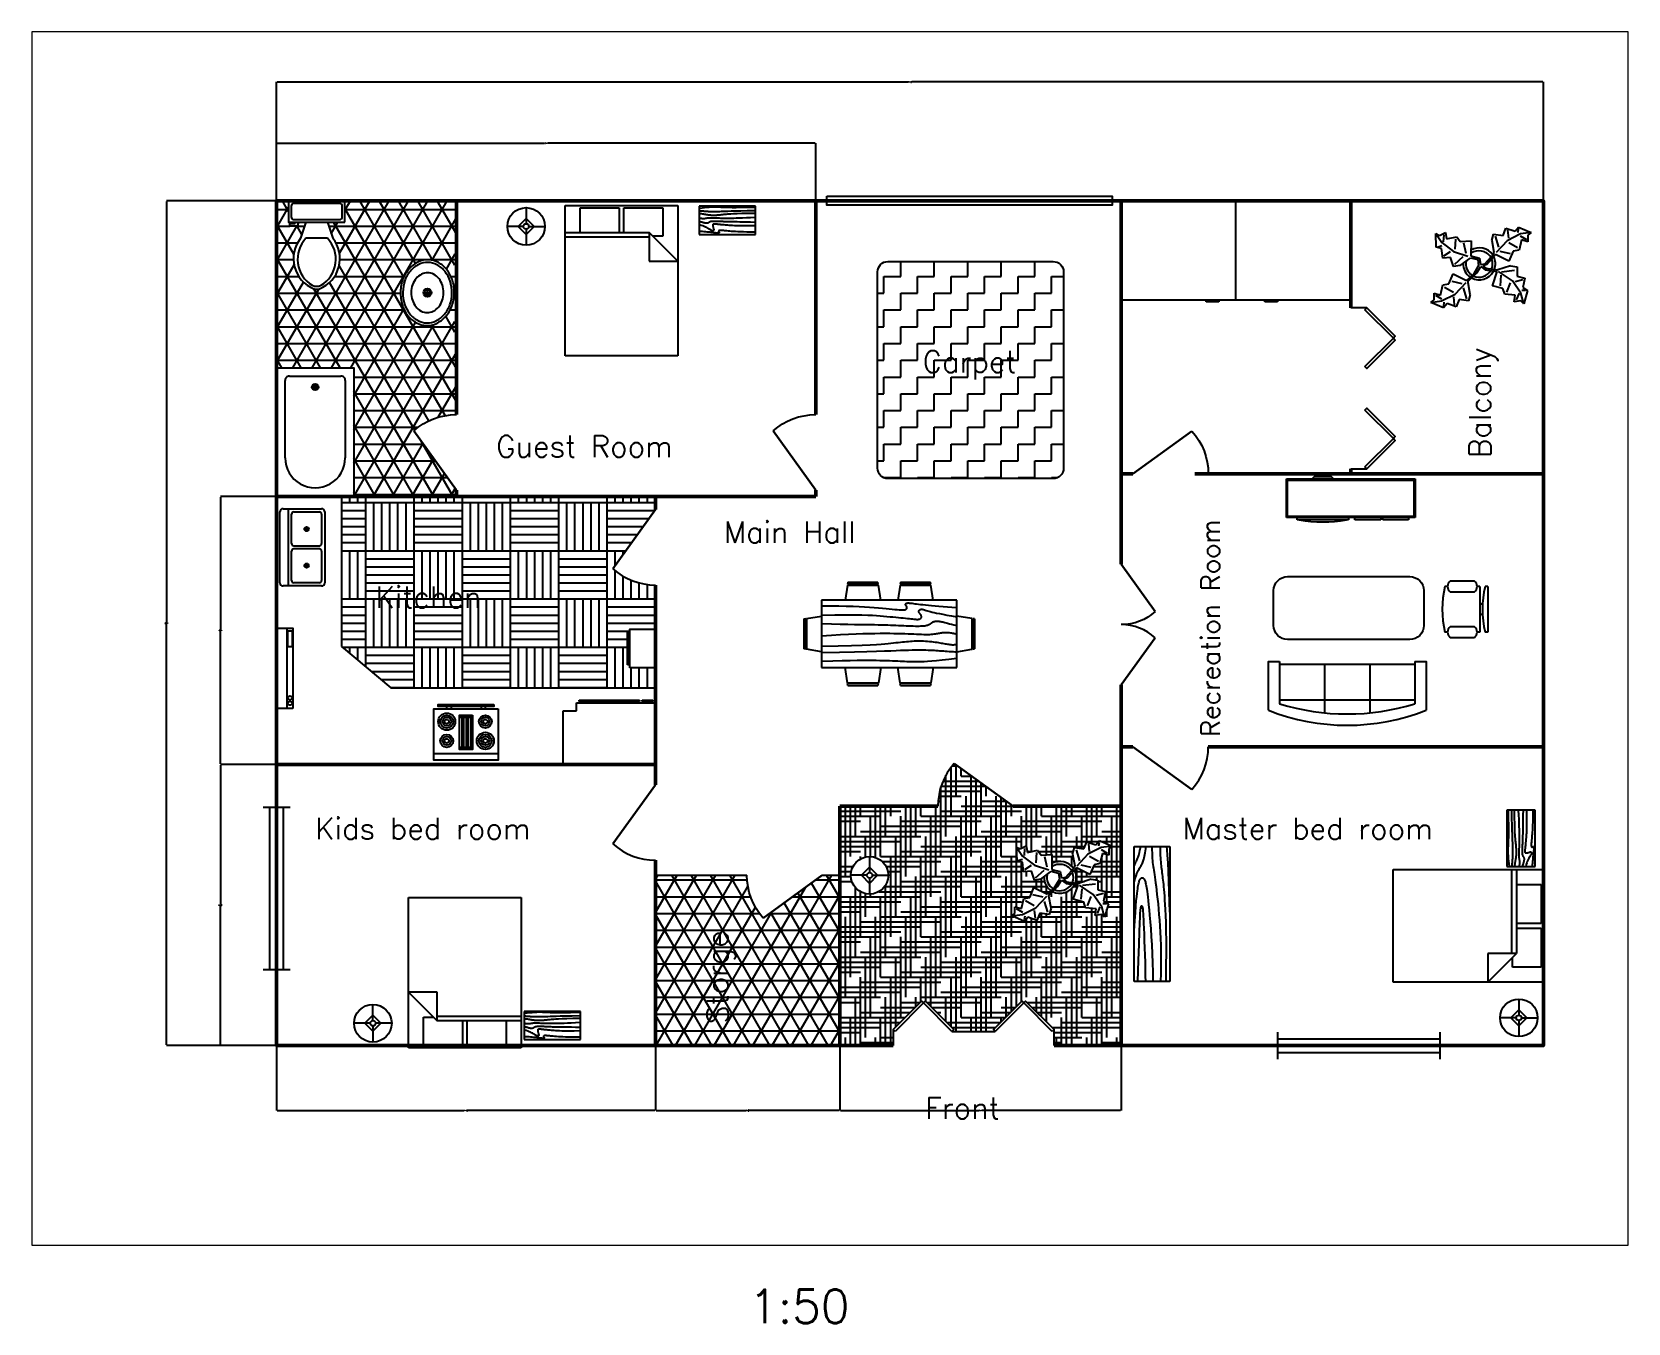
# Paper-space layout 'Layout1' of a CAD drawing. Header units: inches. Extents: x 1.9 to 13.8, y 0.5 to 10.1.
# The model-space entities are those that its viewports show. They can reach past a viewport. Long polylines and large blocks are cut down to what shows.
import ezdxf

# ---------------------------------------------------------------- set-up
doc = ezdxf.new("R2010")
doc.units = ezdxf.units.IN
doc.header["$LTSCALE"] = 0.03937
doc.header["$MEASUREMENT"] = 0
for name, color, linetype in [('Anno dim', 30, 'Continuous'), ('Blocks', 4, 'Continuous'), ('Doors', 6, 'Continuous'), ('Hatches', 2, 'Continuous'), ('Text', 1, 'Continuous')]:
    doc.layers.add(name, color=color, linetype=linetype)
doc.styles.get("Standard").update_dxf_attribs({"font": 'simplex.shx', "height": 0.25})
doc.dimstyles.new('Annotative', dxfattribs={"dimtxt": 0.25, "dimasz": 0.25, "dimexe": 0.007087, "dimexo": 0.002461, "dimgap": 0.003543, "dimtad": 0, "dimtih": 1, "dimtoh": 1, "dimzin": 0, "dimdsep": 46, "dimlunit": 4, "dimtxsty": 'Standard', "dimcen": 0.003543, "dimadec": 0, "dimazin": 0, "dimtfac": 1, "dimtofl": 0, "dimtmove": 0, "dimatfit": 3, "dimfxl": 0.03937, "dimtolj": 1, "dimtzin": 0, "dimarcsym": 0})

psp = doc.layouts.get("Layout1")

# ---------------------------------------------------------------- texts
at = {"insert": (7.248, 0.719), "char_height": 0.25, "attachment_point": 1}
psp.add_mtext('1:50', dxfattribs=at)

msp = doc.modelspace()

# ---------------------------------------------------------------- texts
at = {"layer": 'Text', "char_height": 8, "attachment_point": 1}
for s, insert in [('Carpet', (13.518, 102.078)), ('Guest Room', (-145.531, 70.505)), ('Main Hall', (-60.579, 38.524)), ('Kitchen', (-190.508, 14.275)), ('Kids bed room', (-212.972, -71.986)), ('Master bed room', (110.476, -71.986)), ('Front', (14.438, -176.198))]:
    msp.add_mtext_dynamic_manual_height_columns(s, width=112.28997, gutter_width=0.492, heights=[0], dxfattribs=dict(at, insert=insert))
at = {"layer": 'Text', "attachment_point": 1, "rotation": 90}
for s, insert, char_height in [('Balcony', (217.353, 62.256), 8), ('Recreation Room', (117.397, -41.712), 7), ('Storge', (-66.999, -148.745), 8)]:
    msp.add_mtext_dynamic_manual_height_columns(s, width=112.28997, gutter_width=0.492, heights=[0], dxfattribs=dict(at, insert=insert, char_height=char_height))

# ---------------------------------------------------------------- blocks, each defined once
blk = doc.blocks.new('Bed - Queen')
at = {"linetype": 'Continuous'}
for p, q in [((0, -56.000021), (0, 0)), ((0, 0), (41.999993, 0)), ((41.999993, 0), (41.999993, -56.000021)), ((5.599993, -0.84), (20.159986, -0.84)), ((5.599993, -10.08), (5.599993, -0.84)), ((20.159986, -0.84), (20.159986, -10.08)), ((21.839993, -0.84), (36.399993, -0.84)), ((21.839993, -10.08), (21.839993, -0.84)), ((36.399993, -0.84), (36.399993, -11.48)), ((0, -10.08), (31.36, -10.08)), ((31.36, -11.76), (0, -11.76)), ((41.999993, -20.72), (31.36, -10.08)), ((31.36, -10.08), (31.36, -20.72)), ((36.399993, -11.48), (32.759552, -11.48)), ((31.36, -20.72), (41.999993, -20.72)), ((41.999993, -56.000021), (0, -56.000021))]:
    blk.add_line(p, q, dxfattribs=at)
blk = doc.blocks.new('Bath Tub - 26 x 60 in.')
for p, q in [((8, -18), (10, -18)), ((9, -17), (9, -19))]:
    blk.add_line(p, q)
blk.add_lwpolyline([(0, -36), (0, 0), (60, 0), (60, -36)], close=True)
for points in [[(4, -30), (4, -6)], [(6, -4), (42, -4)], [(42, -32), (6, -32)]]:
    blk.add_lwpolyline(points)
for radius in [1.5, 1]:
    blk.add_circle((9, -18), radius)
for centre, radius, start, end in [((5.75, -5.75), 1.77, 81.8699, 188.1301), ((42, -18), 14, 270, 90), ((5.75, -30.25), 1.77, 171.8699, 278.1301)]:
    blk.add_arc(centre, radius, start, end)
blk = doc.blocks.new('Toilet - top')
for p, q in [((9.5, -6), (9.5, -2)), ((-10, -8.5), (-8, -8.5)), ((-10, -9.5), (-10, -8.5)), ((-7, -9.5), (-10, -9.5)), ((-8, -8.5), (-8, -8)), ((-7, -8), (-7, -9.5)), ((-4, -8), (-6, -14)), ((4, -8), (6, -14)), ((4, -14), (-4, -14))]:
    blk.add_line(p, q)
blk.add_lwpolyline([(10.5, -8), (10.5, 0), (-10.5, 0), (-10.5, -8)], close=True)
for points in [[(-9.5, -2), (-9.5, -6)], [(8.5, -1), (-8.5, -1)], [(-8.5, -7), (8.5, -7)]]:
    blk.add_lwpolyline(points)
for centre, radius, start, end in [((-8.62, -1.88), 0.884, 81.8699, 188.1301), ((8.62, -1.88), 0.884, 351.8699, 98.1301), ((-8.62, -6.12), 0.884, 171.8699, 278.1301), ((8.62, -6.12), 0.884, 261.8699, 8.1301), ((3.52, -21.58), 12.17, 141.46911, 247.97143), ((4.2, -21.82), 11.33, 136.36773, 238.94682), ((-3.52, -21.58), 12.17, 292.02843, 38.53071), ((-4.2, -21.82), 11.33, 301.05301, 43.63209), ((0, -27.88), 4, 245.73182, 294.26817), ((0, -29), 4, 254.86053, 285.13947)]:
    blk.add_arc(centre, radius, start, end)
blk = doc.blocks.new('Sink - Oval top')
for p, q in [((-1, 0), (1, 0)), ((0, 1), (0, -1))]:
    blk.add_line(p, q)
at = {"linetype": 'Continuous'}
for points in [[(-12.23, 0.39, 0.117634), (-11.46, -3.36, 0.104469), (-8.88, -6.8, 0.090016), (-5.08, -9.07, 0.08192), (-0.32, -10.02, 0.08192), (4.49, -9.38, 0.090016), (8.42, -7.36, 0.104469), (11.22, -4.09, 0.117634), (12.23, -0.39, 0.117634), (11.46, 3.36, 0.104469), (8.88, 6.8, 0.090016), (5.08, 9.07, 0.08192), (0.32, 10.02, 0.08192), (-4.49, 9.38, 0.090016), (-8.42, 7.36, 0.104469), (-11.22, 4.09, 0.117634)], [(-11.29, 0.16, 0.118622), (-10.52, -3.25, 0.104678), (-8.07, -6.36, 0.089562), (-4.54, -8.37, 0.081185), (-0.13, -9.15, 0.081185), (4.3, -8.49, 0.089562), (7.89, -6.58, 0.104678), (10.42, -3.55, 0.118622), (11.29, -0.16, 0.118622), (10.52, 3.25, 0.104678), (8.07, 6.36, 0.089562), (4.54, 8.37, 0.081185), (0.13, 9.15, 0.081185), (-4.3, 8.49, 0.089562), (-7.89, 6.58, 0.104678), (-10.42, 3.55, 0.118622)], [(-7.42, 0.08, 0.118283), (-6.91, -2.17, 0.104607), (-5.29, -4.21, 0.089718), (-2.97, -5.53, 0.081436), (-0.07, -6.04, 0.081436), (2.84, -5.59, 0.089718), (5.2, -4.33, 0.104607), (6.86, -2.32, 0.118283), (7.42, -0.08, 0.118283), (6.91, 2.17, 0.104607), (5.29, 4.21, 0.089718), (2.97, 5.53, 0.081436), (0.07, 6.04, 0.081436), (-2.84, 5.59, 0.089718), (-5.2, 4.33, 0.104607), (-6.86, 2.32, 0.118283)]]:
    blk.add_lwpolyline(points, format="xyb", close=True, dxfattribs=at)
for radius in [1.5, 1]:
    blk.add_circle((0, 0), radius)
blk = doc.blocks.new('Door - Bifold 60 in. Opening')
for p, q in [((0, 6), (0, 0)), ((60, 0), (60, 6))]:
    blk.add_line(p, q)
for points in [[(0.7071, 5.2929), (0, 6), (10.6066, 16.6066), (11.3137, 15.8995)], [(21.9203, 5.2929), (11.3137, 15.8995), (12.0208, 16.6066), (22.6274, 6)], [(38.0797, 5.2929), (37.3725, 6), (47.9792, 16.6066), (48.6863, 15.8995)], [(59.2929, 5.2929), (48.6863, 15.8995), (49.3933, 16.6066), (60, 6)]]:
    blk.add_lwpolyline(points, close=True)
blk = doc.blocks.new('Window - Wood Frame 36 in. Wide plan')
for p, q in [((0, 6), (0, 0)), ((0, 4.5), (36, 4.5)), ((36, 6), (36, 0)), ((0, 3), (36, 3)), ((0, 1.5), (36, 1.5))]:
    blk.add_line(p, q)
blk = doc.blocks.new('Plant - Rubber or Philodendron')
at = {"linetype": 'Continuous'}
for p, q in [((8.8871, 10.7908), (9.9809, 13.4933)), ((9.9809, 13.4933), (13.3837, 12.301)), ((10.5828, 12.6946), (10.8893, 9.7953)), ((13.3837, 12.301), (14.68, 13.9039)), ((14.5816, 13.2037), (14.3848, 11.8033)), ((14.68, 13.9039), (19.3848, 11.8146)), ((-16.2005, 11.4774), (-13.9899, 8.1064)), ((-16.2005, 11.4774), (-14.8639, 10.7964)), ((-16.0159, 6.3329), (-16.2005, 11.4774)), ((-14.0069, 5.8704), (-16.0159, 6.3329)), ((-15.3434, 6.5514), (-13.9984, 6.9884)), ((-14.8639, 10.7964), (-12.6195, 11.8975)), ((-13.9899, 8.1064), (-9.5434, 4.7185)), ((-13.3174, 8.325), (-13.0735, 11.0065)), ((-12.6195, 11.8975), (-12.1909, 9.4345)), ((-12.1909, 9.4345), (-8.3829, 10.3)), ((-8.8369, 9.409), (-9.0894, 5.6095)), ((-8.3829, 10.3), (-7.0549, 8.501)), ((-7.0549, 8.501), (-3.0284, 8.6941)), ((-4.8529, 4.012), (-5.7184, 7.82)), ((-3.0284, 8.6941), (-3.0709, 3.1041)), ((4.6914, 8.8812), (5.3859, 11.2828)), ((4.6914, 8.8812), (5.5014, 4.4831)), ((5.3859, 11.2828), (8.8871, 10.7908)), ((5.9878, 10.4842), (7.1971, 6.3869)), ((10.3916, 8.7942), (6.2847, 4.4028)), ((15.3859, 11.3055), (10.3916, 8.7942)), ((14.2977, 6.1031), (10.9934, 7.9956)), ((15.7909, 9.1065), (14.8995, 5.3044)), ((15.2875, 10.6053), (17.5907, 9.2105)), ((19.3848, 11.8146), (15.3859, 11.3055)), ((18.1925, 8.4119), (15.7909, 9.1065)), ((19.3848, 11.8146), (18.1868, 10.9119)), ((18.1868, 10.9119), (18.1925, 8.4119)), ((-13.5868, 2.2894), (-14.0069, 5.8704)), ((-10.6784, 2.491), (-13.5868, 2.2894)), ((-13.1329, 3.1804), (-10.6614, 4.727)), ((-9.5858, -0.8715), (-10.6784, 2.491)), ((-9.5434, 4.7185), (-4.1917, 2.9888)), ((-9.1318, 0.0195), (-5.9793, 2.9025)), ((-7.1228, -0.443), (-3.5248, 2.2131)), ((-3.5248, 2.2131), (-3.3011, 2.4355)), ((-3.3011, 2.4355), (-0.5306, 1.7947)), ((-3.0709, 3.1041), (0.0797, 2.3163)), ((-0.5306, 1.7947), (-0.2255, -0.5527)), ((-0.5306, 1.7947), (-0.5306, 1.7947)), ((0.0797, 2.3163), (0.4866, -0.031)), ((0.4866, -0.031), (2.1141, 0.2298)), ((2.1141, 0.2298), (5.4346, 3.9146)), ((6.1032, 3.6844), (2.8262, -0.031)), ((5.4346, 3.9146), (5.5014, 4.4831)), ((11.1089, 1.1958), (6.1032, 3.6844)), ((7.7005, 4.8881), (11.5025, 3.9967)), ((12.7005, 4.8994), (11.1089, 1.1958)), ((14.8995, 5.3044), (12.7005, 4.8994)), ((-11.3237, -7.2629), (-9.7321, -3.5593)), ((-9.7321, -3.5593), (-4.7264, -6.0479)), ((-7.1228, -0.443), (-9.5858, -0.8715)), ((-2.019, -3.6148), (-4.7264, -6.0479)), ((-4.0579, -6.2781), (-0.9375, -3.1608)), ((-2.019, -3.6148), (-0.2255, -0.5527)), ((-0.9375, -3.1608), (0.5883, -0.8135)), ((0.5883, -0.8135), (2.2447, -2.0916)), ((2.8262, -0.031), (1.3003, -0.5527)), ((1.3003, -0.5527), (2.4193, -1.4655)), ((2.2447, -2.0916), (6.7108, -2.6626)), ((2.4193, -1.4655), (6.895, -2.1175)), ((4.943, -7.9659), (6.7108, -2.6626)), ((11.6605, -0.5413), (6.895, -2.1175)), ((12.3677, -6.1981), (7.219, -2.6772)), ((8.125, -4.0768), (7.7715, -7.9659)), ((8.3544, -2.7453), (13.1973, -2.1704)), ((11.6605, -0.5413), (14.1354, -0.8948)), ((16.2567, -5.8446), (13.4283, -6.5517)), ((14.1354, -0.8948), (14.1354, -4.4304)), ((14.1354, -4.4304), (16.9638, -5.1375)), ((16.9638, -5.1375), (16.2567, -8.673)), ((-16.8157, -10.7754), (-14.4141, -11.4699)), ((-16.8101, -13.2754), (-16.8157, -10.7754)), ((-13.9107, -12.9688), (-16.2139, -11.574)), ((-14.4141, -11.4699), (-13.5228, -7.6679)), ((-14.0091, -13.669), (-9.0148, -11.1577)), ((-13.5228, -7.6679), (-11.3237, -7.2629)), ((-12.921, -8.4665), (-9.6166, -10.359)), ((-6.3237, -7.2516), (-10.1257, -6.3602)), ((-9.0148, -11.1577), (-4.9047, -6.8122)), ((-4.611, -12.8477), (-5.8203, -8.7504)), ((-4.1246, -6.8466), (-4.0579, -6.2781)), ((-3.3146, -11.2447), (-4.1246, -6.8466)), ((-3.3146, -11.2447), (-4.0092, -13.6463)), ((8.8321, -9.0266), (4.943, -7.9659)), ((9.5392, -11.1479), (8.8321, -9.0266)), ((13.4283, -11.5015), (9.5392, -11.1479)), ((10.2463, -10.4408), (11.6605, -6.9053)), ((15.5496, -10.7943), (12.3677, -6.1981)), ((13.0748, -13.9763), (13.4283, -11.5015)), ((14.8425, -10.7943), (13.7819, -13.2692)), ((16.6103, -14.6834), (15.5496, -10.7943)), ((17.3174, -9.7337), (15.9032, -9.7337)), ((16.2567, -8.673), (18.0245, -9.7337)), ((18.0245, -9.7337), (16.6103, -14.6834)), ((-18.008, -14.1781), (-16.8101, -13.2754)), ((-18.008, -14.1781), (-14.0091, -13.669)), ((-13.3032, -16.2674), (-18.008, -14.1781)), ((-12.0069, -14.6645), (-13.3032, -16.2674)), ((-13.2048, -15.5672), (-13.008, -14.1668)), ((-8.6042, -15.8568), (-12.0069, -14.6645)), ((-9.206, -15.0581), (-9.5126, -12.1588)), ((-7.5103, -13.1543), (-8.6042, -15.8568)), ((-4.0092, -13.6463), (-7.5103, -13.1543)), ((15.5496, -13.6228), (13.0748, -13.9763)), ((16.6103, -14.6834), (15.5496, -13.6228))]:
    blk.add_line(p, q, dxfattribs=at)
for centre, radius, start, end in [((0, 0), 6.1275, 34.37569, 120.1028), ((0.0308, 0.1664), 6, 178.6147, 235.1169), ((0.0308, 0.1664), 5, 168.1647, 238.6725), ((-0.0601, -0.2075), 5.2461, 33.82192, 124.9414), ((-0.2664, 0.1682), 5.2775, 338.4094, 20.03007), ((-0.098, 0.1364), 6.1288, 341.2017, 26.09184), ((-0.0234, 0.3825), 6.1492, 242.5812, 331.2714), ((-0.1102, 0.4886), 5.2883, 247.3711, 327.472)]:
    blk.add_arc(centre, radius, start, end, dxfattribs=at)
blk = doc.blocks.new('Lamp - Table')
at = {"linetype": 'Continuous'}
for p, q in [((0, 7), (0, 1)), ((-1, 0), (-7, 0)), ((0, 3), (-3, 0)), ((-3, 0), (0, -3)), ((3, 0), (0, 3)), ((0, -3), (3, 0)), ((1, 0), (7, 0)), ((0, -1), (0, -7))]:
    blk.add_line(p, q, dxfattribs=at)
for radius in [7, 1]:
    blk.add_circle((0, 0), radius, dxfattribs=at)
blk = doc.blocks.new('Dining Set - 36 x 72 in.')
at = {"linetype": 'Continuous'}
for p, q in [((-22.2343, 26.00059), (-23.4847, 17.99762)), ((-22.2304, 26), (-5.7608, 26)), ((-22, 27.5), (-22.1562, 26.50042)), ((-5.8416, 26.5), (-22.1534, 26.5)), ((-22, 27.5), (-6, 27.5)), ((-5.8437, 26.49966), (-6, 27.5)), ((-4.5152, 17.99762), (-5.7655, 25.99926)), ((5.7657, 26.00059), (4.5153, 17.99762)), ((5.7696, 26), (22.2392, 26)), ((6, 27.5), (5.8438, 26.50042)), ((22.1584, 26.5), (5.8466, 26.5)), ((6, 27.5), (22, 27.5)), ((22.1563, 26.49966), (22, 27.5)), ((23.4848, 17.99762), (22.2345, 25.99926)), ((36, 18), (-36, 18)), ((-36, 18), (-36, -18)), ((36, -18), (36, 18)), ((-44.0006, 8.23428), (-35.9976, 9.48474)), ((44.0006, 8.23428), (35.9976, 9.48474)), ((-45.5, 8), (-44.5004, 8.15617)), ((-45.5, 8), (-45.5, -8)), ((-44.5, -8.15843), (-44.5, 8.15338)), ((-44, 8.23041), (-44, -8.23915)), ((44, 8.23041), (44, -8.23915)), ((44.5, -8.15843), (44.5, 8.15338)), ((45.5, 8), (44.5005, 8.15617)), ((45.5, 8), (45.5, -8)), ((-44.4997, -8.15631), (-45.5, -8)), ((-35.9976, -9.48476), (-43.9993, -8.2345)), ((35.9976, -9.48476), (43.9993, -8.2345)), ((44.4997, -8.15631), (45.5, -8)), ((-36, -18), (36, -18)), ((-22.2343, -26.0006), (-23.4847, -17.99762)), ((-4.5152, -17.99762), (-5.7655, -25.99928)), ((5.7657, -26.0006), (4.5153, -17.99762)), ((23.4848, -17.99762), (22.2345, -25.99928)), ((-22.2304, -26), (-5.7608, -26)), ((-22, -27.5), (-22.1562, -26.50044)), ((-5.8416, -26.5), (-22.1534, -26.5)), ((-22, -27.5), (-6, -27.5)), ((-5.8437, -26.49967), (-6, -27.5)), ((5.7696, -26), (22.2392, -26)), ((6, -27.5), (5.8438, -26.50044)), ((22.1584, -26.5), (5.8466, -26.5)), ((6, -27.5), (22, -27.5)), ((22.1563, -26.49967), (22, -27.5))]:
    blk.add_line(p, q, dxfattribs=at)
for points in [[(-36, 15), (-31.1772, 14.97754), (-26.8079, 14.91406), (-22.8538, 14.81543), (-19.276, 14.6875), (-16.0362, 14.53613), (-13.0957, 14.36718), (-10.4159, 14.18652), (-7.9583, 14), (-5.6904, 13.81315), (-3.6035, 13.63021), (-1.6954, 13.45508), (0.0365, 13.29166), (1.5945, 13.14388), (2.9811, 13.01562), (4.1988, 12.9108), (5.25, 12.83333), (6.1393, 12.78613), (6.8802, 12.76823), (7.4883, 12.77767), (7.9792, 12.8125), (8.3685, 12.87077), (8.6719, 12.95052), (8.9049, 13.0498), (9.0833, 13.16666), (9.2205, 13.29899), (9.3216, 13.44401), (9.3895, 13.59879), (9.4271, 13.76041), (9.4373, 13.92594), (9.4232, 14.09245), (9.3875, 14.257), (9.3333, 14.41666), (9.2638, 14.56917), (9.1836, 14.71484), (9.0975, 14.85465), (9.0104, 14.98958), (8.9272, 15.1206), (8.8529, 15.2487), (8.7922, 15.37483), (8.75, 15.5), (8.7305, 15.62467), (8.7344, 15.74739), (8.7617, 15.86621), (8.8125, 15.97916), (8.8867, 16.08431), (8.9844, 16.17968), (9.1055, 16.26334), (9.25, 16.33333), (9.4189, 16.38802), (9.6172, 16.42708), (9.8506, 16.45052), (10.125, 16.45833), (10.4463, 16.45052), (10.8203, 16.42708), (11.2529, 16.38802), (11.75, 16.33333), (12.3184, 16.26318), (12.9694, 16.17838), (13.7151, 16.07991), (14.5677, 15.96875), (15.5395, 15.84586), (16.6426, 15.71224), (17.8893, 15.56884), (19.2917, 15.41666), (20.859, 15.25667), (22.5879, 15.08984), (24.4721, 14.91715), (26.5052, 14.73958), (28.6809, 14.5581), (30.9929, 14.3737), (33.4347, 14.18733), (36, 14)], [(-36, 10), (-28.9766, 10.14274), (-23.1725, 10.20442), (-18.4241, 10.19775), (-14.5677, 10.13541), (-11.4399, 10.03011), (-8.877, 9.89453), (-6.7154, 9.74137), (-4.7917, 9.58333), (-2.9698, 9.43082), (-1.2246, 9.28515), (0.4415, 9.14534), (2.026, 9.01041), (3.5266, 8.87939), (4.9408, 8.7513), (6.266, 8.62516), (7.5, 8.5), (8.6411, 8.37549), (9.6914, 8.2539), (10.6538, 8.13818), (11.5312, 8.03125), (12.3267, 7.93603), (13.043, 7.85547), (13.6831, 7.79248), (14.25, 7.75), (14.7471, 7.7303), (15.1797, 7.73307), (15.5537, 7.75732), (15.875, 7.80208), (16.1494, 7.86637), (16.3828, 7.94922), (16.5811, 8.04964), (16.75, 8.16666), (16.8944, 8.29915), (17.0143, 8.44531), (17.1089, 8.60319), (17.1771, 8.77083), (17.218, 8.94629), (17.2305, 9.1276), (17.2137, 9.31282), (17.1667, 9.5), (17.0895, 9.6875), (16.987, 9.875), (16.8649, 10.0625), (16.7292, 10.25), (16.5856, 10.4375), (16.4401, 10.625), (16.2985, 10.8125), (16.1667, 11), (16.05, 11.18733), (15.9518, 11.3737), (15.8752, 11.5581), (15.8229, 11.73958), (15.798, 11.91715), (15.8034, 12.08984), (15.842, 12.25667), (15.9167, 12.41666), (16.0295, 12.56836), (16.1784, 12.70833), (16.3605, 12.83268), (16.5729, 12.9375), (16.8127, 13.01888), (17.0768, 13.07291), (17.3625, 13.0957), (17.6667, 13.08333), (17.9894, 13.03312), (18.3418, 12.94726), (18.7382, 12.82918), (19.1927, 12.68229), (19.7195, 12.51001), (20.3327, 12.31575), (21.0465, 12.10294), (21.875, 11.875), (22.8357, 11.63354), (23.959, 11.37304), (25.2786, 11.08618), (26.8282, 10.76562), (28.6414, 10.40405), (30.752, 9.99414), (33.1936, 9.52856), (36, 9)], [(-36, 5.5), (-30.7157, 5.3348), (-26.069, 5.20963), (-21.9946, 5.11767), (-18.4271, 5.05208), (-15.3009, 5.00602), (-12.5508, 4.97265), (-10.1112, 4.94515), (-7.9167, 4.91666), (-5.909, 4.88167), (-4.0586, 4.83984), (-2.3429, 4.79215), (-0.7396, 4.73958), (0.7739, 4.6831), (2.22, 4.6237), (3.6213, 4.56233), (5, 4.5), (6.373, 4.43782), (7.7344, 4.3776), (9.0723, 4.32129), (10.375, 4.27083), (11.6309, 4.22819), (12.8281, 4.19531), (13.9551, 4.17415), (15, 4.16666), (15.954, 4.17448), (16.819, 4.19791), (17.6001, 4.23698), (18.3021, 4.29166), (18.9299, 4.36198), (19.4883, 4.44791), (19.9823, 4.54948), (20.4167, 4.66666), (20.7969, 4.79899), (21.1302, 4.94401), (21.4245, 5.09879), (21.6875, 5.26041), (21.9271, 5.42594), (22.1511, 5.59245), (22.3672, 5.757), (22.5834, 5.91666), (22.8065, 6.06868), (23.0404, 6.21093), (23.2879, 6.34147), (23.5521, 6.45833), (23.8358, 6.55957), (24.142, 6.64323), (24.4735, 6.70735), (24.8334, 6.75), (25.2235, 6.76969), (25.642, 6.76692), (26.0858, 6.74267), (26.5521, 6.69791), (27.0379, 6.63362), (27.5404, 6.55078), (28.0565, 6.45036), (28.5834, 6.33333), (29.1242, 6.19987), (29.7071, 6.04687), (30.3661, 5.87044), (31.1354, 5.66666), (32.0493, 5.43164), (33.142, 5.16146), (34.4475, 4.85221), (36, 4.5)], [(-36, -1), (-30.7915, -0.6591), (-26.0195, -0.38216), (-21.6519, -0.16284), (-17.6563, 0.00521), (-14.0005, 0.12833), (-10.6523, 0.21289), (-7.5796, 0.26522), (-4.75, 0.29166), (-2.134, 0.29793), (0.2878, 0.28711), (2.5317, 0.26163), (4.6146, 0.22396), (6.5529, 0.17651), (8.3633, 0.12174), (10.0623, 0.06209), (11.6667, 0), (13.1899, -0.06201), (14.6341, -0.1211), (15.9982, -0.17432), (17.2813, -0.21875), (18.4823, -0.25147), (19.6003, -0.26953), (20.6343, -0.27002), (21.5834, -0.25), (22.4481, -0.20768), (23.2357, -0.14584), (23.9549, -0.06836), (24.6146, 0.02083), (25.2235, 0.11784), (25.7904, 0.21875), (26.3241, 0.31966), (26.8334, 0.41666), (27.3265, 0.50618), (27.8099, 0.58593), (28.2894, 0.65397), (28.7709, 0.70833), (29.2601, 0.74707), (29.763, 0.76823), (30.2855, 0.76985), (30.8334, 0.75), (31.4088, 0.70784), (31.9994, 0.64713), (32.589, 0.57275), (33.1615, 0.48958), (33.7008, 0.4025), (34.1908, 0.3164), (34.6153, 0.23616), (34.9584, 0.16666), (35.2099, 0.11165), (35.3848, 0.07031), (35.504, 0.04069), (35.5886, 0.02083), (35.6594, 0.00879), (35.7377, 0.0026), (35.8442, 0.00032), (36, 0)], [(-36, -6.5), (-27.1843, -6.31267), (-20.084, -6.1263), (-14.469, -5.9419), (-10.1094, -5.76042), (-6.7752, -5.58285), (-4.2363, -5.41016), (-2.2629, -5.24333), (-0.625, -5.08334), (0.8708, -4.93099), (2.2715, -4.78646), (3.5872, -4.64974), (4.8281, -4.52084), (6.0046, -4.39974), (7.127, -4.28646), (8.2053, -4.18099), (9.25, -4.08334), (10.2705, -3.99382), (11.2734, -3.91407), (12.2647, -3.84603), (13.25, -3.79167), (14.2354, -3.75293), (15.2266, -3.73177), (16.2295, -3.73015), (17.25, -3.75), (18.2912, -3.79248), (19.3451, -3.85547), (20.4009, -3.93604), (21.4479, -4.03125), (22.4754, -4.13819), (23.4727, -4.25391), (24.4289, -4.37549), (25.3334, -4.5), (26.1785, -4.62492), (26.9694, -4.74935), (27.7145, -4.87281), (28.4219, -4.99479), (29.1, -5.11483), (29.7572, -5.23242), (30.4016, -5.34709), (31.0417, -5.45834), (31.6837, -5.56437), (32.3262, -5.65821), (32.9658, -5.73153), (33.599, -5.77604), (34.2224, -5.78345), (34.8327, -5.74545), (35.4264, -5.65373), (36, -5.5)], [(-36, -10), (-26.4022, -9.81299), (-18.4675, -9.62891), (-11.9839, -9.45069), (-6.7396, -9.28125), (-2.5226, -9.12354), (0.8789, -8.98047), (3.6769, -8.85498), (6.0833, -8.75), (8.2767, -8.66765), (10.3021, -8.60677), (12.1712, -8.56543), (13.8958, -8.54167), (15.4876, -8.53353), (16.9583, -8.53907), (18.3197, -8.55632), (19.5834, -8.58334), (20.7616, -8.61841), (21.8685, -8.66081), (22.9188, -8.71004), (23.9271, -8.76563), (24.9081, -8.82707), (25.8763, -8.89388), (26.8465, -8.96558), (27.8334, -9.04167), (28.8474, -9.12118), (29.8828, -9.20117), (30.93, -9.27824), (31.9792, -9.34896), (33.0205, -9.40991), (34.0443, -9.45768), (35.0407, -9.48885), (36, -9.5)], [(-36, -14.5), (-30.0881, -14.33513), (-25.0332, -14.21224), (-20.7312, -14.12647), (-17.0781, -14.07292), (-13.97, -14.04671), (-11.3027, -14.04297), (-8.9724, -14.05681), (-6.875, -14.08334), (-4.9224, -14.11833), (-3.0905, -14.16016), (-1.3709, -14.20785), (0.2448, -14.26042), (1.7647, -14.3169), (3.1973, -14.3763), (4.5507, -14.43767), (5.8333, -14.5), (7.0554, -14.5621), (8.235, -14.62175), (9.3922, -14.67652), (10.5469, -14.72396), (11.7192, -14.76164), (12.929, -14.78711), (14.1965, -14.79794), (15.5417, -14.79167), (16.9933, -14.76424), (18.6152, -14.70508), (20.4804, -14.60197), (22.6615, -14.44271), (25.2312, -14.21509), (28.2624, -13.9069), (31.8277, -13.50594), (36, -13)]]:
    blk.add_lwpolyline(points, dxfattribs=at)
blk = doc.blocks.new('Sofa - Roundback 7 ft.')
at = {"linetype": 'Continuous'}
for p, q in [((-12.00002, -32.4421), (-12.00003, -6.5971)), ((11.99997, -32.4421), (11.99998, -6.5971)), ((-36.000027, -34), (-36.000027, -11.4696)), ((-35.999844, -13.3819), (35.9998, -13.3819)), ((35.99998, -34), (35.99998, -11.4696)), ((-36.000027, -32.4421), (35.99998, -32.4421))]:
    blk.add_line(p, q, dxfattribs=at)
for points in [[(-36.000027, -34), (-42.000027, -34), (-42.000027, -8)], [(41.99998, -8), (41.99998, -34), (35.99998, -34)]]:
    blk.add_lwpolyline(points, dxfattribs=at)
for centre, radius, start, end in [((0, -114.25), 114.25, 68.43141, 111.5686), ((-0.00001, -127.1968), 121.1968, 72.72033, 107.2797)]:
    blk.add_arc(centre, radius, start, end, dxfattribs=at)
blk = doc.blocks.new('Door')
at = {"lineweight": 30}
blk.add_line((0, 0), (15.93, 22.03), dxfattribs=at)
blk.add_arc((-0.03, 4.2), 23.92, 48.17389, 89.93971)
blk = doc.blocks.new('Entertainment Center')
at = {"linetype": 'Continuous'}
for p, q in [((-4, 0), (-5, -1)), ((4, 0), (-4, 0)), ((5, -1), (4, 0)), ((-17, -19), (-17, -1)), ((-17, -1), (43, -1)), ((-16.5, -18.5), (-16.5, -1.5)), ((-16.5, -1.5), (42.5, -1.5)), ((42.5, -1.5), (42.5, -18.5)), ((43, -1), (43, -19)), ((43, -19), (-17, -19)), ((42.5, -18.5), (-16.5, -18.5)), ((-12, -20), (-12, -19)), ((12, -20), (-12, -20)), ((12, -19), (12, -20)), ((15, -20), (15, -19)), ((27, -20), (15, -20)), ((27, -19), (27, -20)), ((28, -20), (28, -19)), ((40, -20), (28, -20)), ((40, -19), (40, -20))]:
    blk.add_line(p, q, dxfattribs=at)
blk.add_arc((0, 40), 61, 259.6111, 280.3889, dxfattribs=at)
blk = doc.blocks.new('Chair - Desk')
at = {"linetype": 'Continuous'}
for p, q in [((-8.5, 0), (-8.5, -1)), ((-8.5, 0), (8.5, 0)), ((8.5, 0), (8.5, -1)), ((-10.5, -5), (-10.5, -14)), ((-8.5, -3), (-8.5, -4)), ((-8.5, -3), (8.5, -3)), ((-6.5, -14), (-6.5, -5)), ((-2, -3), (-2, -1.9355)), ((2, -1.9576), (2, -3)), ((6.5, -5), (6.5, -14)), ((8.5, -3), (8.5, -4)), ((10.5, -14), (10.5, -5)), ((-8.5, -15), (-8.5, -16)), ((8.5, -15), (8.5, -16))]:
    blk.add_line(p, q, dxfattribs=at)
for centre, radius, start, end in [((-8.5, -6.5), 2.5, 36.8699, 143.1301), ((0, 34.625), 36.625, 256.5803, 283.4197), ((8.5, -6.5), 2.5, 36.8699, 143.1301), ((-8.5, -12.5), 2.5, 216.8699, 323.1301), ((0, 19.625), 36.625, 256.5803, 283.4197), ((8.5, -12.5), 2.5, 216.8699, 323.1301)]:
    blk.add_arc(centre, radius, start, end, dxfattribs=at)
blk = doc.blocks.new('Table - Rectangular Woodgrain 60 x 30 in.')
at = {"linetype": 'Continuous'}
for p, q in [((0, 0), (0, -30)), ((60, 0), (0, 0)), ((60, -30), (60, 0)), ((0, -30), (60, -30))]:
    blk.add_line(p, q, dxfattribs=at)
for points in [[(0, -2.4), (4.8155, -2.418), (9.0302, -2.4688), (12.709, -2.5477), (15.9167, -2.65), (18.7181, -2.7711), (21.1781, -2.9063), (23.3616, -3.0508), (25.3333, -3.2), (27.1477, -3.3495), (28.8172, -3.4958), (30.3437, -3.636), (31.7291, -3.7667), (32.9756, -3.8849), (34.0849, -3.9875), (35.059, -4.0714), (35.9, -4.1334), (36.6114, -4.1711), (37.2041, -4.1854), (37.6906, -4.1779), (38.0833, -4.15), (38.3948, -4.1034), (38.6375, -4.0396), (38.8239, -3.9602), (38.9666, -3.8667), (39.0764, -3.7608), (39.1573, -3.6448), (39.2116, -3.521), (39.2416, -3.3917), (39.2498, -3.2593), (39.2385, -3.1261), (39.21, -2.9944), (39.1666, -2.8667), (39.111, -2.7447), (39.0468, -2.6281), (38.978, -2.5163), (38.9083, -2.4083), (38.8418, -2.3035), (38.7823, -2.201), (38.7337, -2.1001), (38.7, -2), (38.6844, -1.9003), (38.6875, -1.8021), (38.7094, -1.707), (38.75, -1.6167), (38.8094, -1.5326), (38.8875, -1.4563), (38.9844, -1.3893), (39.1, -1.3333), (39.2351, -1.2896), (39.3937, -1.2583), (39.5804, -1.2396), (39.8, -1.2333), (40.057, -1.2396), (40.3562, -1.2583), (40.7023, -1.2896), (41.1, -1.3333), (41.5547, -1.3895), (42.0755, -1.4573), (42.6721, -1.5361), (43.3542, -1.625), (44.1316, -1.7233), (45.014, -1.8302), (46.0114, -1.9449), (47.1333, -2.0667), (48.3862, -2.1947), (49.7625, -2.3281), (51.2513, -2.4663), (52.8416, -2.6083), (54.5226, -2.7535), (56.2833, -2.9011), (58.1127, -3.0501), (60, -3.2)], [(0, -9.2), (6.5759, -9.0858), (11.9385, -9.0365), (16.2527, -9.0418), (19.6833, -9.0917), (22.3952, -9.1759), (24.5531, -9.2844), (26.322, -9.4069), (27.8666, -9.5333), (29.3241, -9.6553), (30.7203, -9.7719), (32.0532, -9.8837), (33.3208, -9.9917), (34.5213, -10.0965), (35.6526, -10.199), (36.7128, -10.2999), (37.7, -10.4), (38.6129, -10.4996), (39.4531, -10.5969), (40.223, -10.6895), (40.925, -10.775), (41.5613, -10.8512), (42.1344, -10.9156), (42.6465, -10.966), (43.1, -11), (43.4976, -11.0158), (43.8437, -11.0136), (44.143, -10.9942), (44.4, -10.9583), (44.6195, -10.9069), (44.8062, -10.8406), (44.9648, -10.7603), (45.1, -10.6667), (45.2155, -10.5598), (45.3114, -10.4365), (45.3871, -10.2929), (45.4416, -10.125), (45.4743, -9.929), (45.4844, -9.7011), (45.4709, -9.4371), (45.4333, -9.1333), (45.3716, -8.7883), (45.2896, -8.4104), (45.1919, -8.0107), (45.0833, -7.6), (44.9685, -7.1893), (44.8521, -6.7896), (44.7388, -6.4117), (44.6333, -6.0667), (44.54, -5.7628), (44.4614, -5.4979), (44.4001, -5.2675), (44.3583, -5.0667), (44.3384, -4.8909), (44.3427, -4.7354), (44.3736, -4.5956), (44.4333, -4.4667), (44.5236, -4.3453), (44.6427, -4.2333), (44.7884, -4.1339), (44.9583, -4.05), (45.1501, -3.9849), (45.3614, -3.9417), (45.59, -3.9234), (45.8333, -3.9333), (46.0915, -3.9749), (46.3734, -4.0531), (46.6906, -4.1736), (47.0542, -4.3417), (47.4756, -4.5629), (47.9661, -4.8427), (48.5372, -5.1866), (49.2, -5.6), (49.9676, -6.0844), (50.8594, -6.625), (51.8965, -7.2031), (53.1, -7.8), (54.491, -8.3969), (56.0906, -8.975), (57.9199, -9.5156), (60, -10)], [(0, -12.8), (5.1847, -12.9322), (9.6213, -13.0323), (13.3963, -13.1059), (16.5958, -13.1583), (19.3063, -13.1952), (21.614, -13.2219), (23.6054, -13.2439), (25.3666, -13.2667), (26.9728, -13.2947), (28.4531, -13.3281), (29.8256, -13.3663), (31.1083, -13.4083), (32.3191, -13.4535), (33.476, -13.501), (34.597, -13.5501), (35.7, -13.6), (36.7984, -13.6497), (37.8875, -13.6979), (38.9578, -13.743), (40, -13.7833), (41.0047, -13.8174), (41.9625, -13.8438), (42.864, -13.8607), (43.7, -13.8667), (44.4631, -13.8604), (45.1552, -13.8417), (45.7801, -13.8104), (46.3416, -13.7667), (46.8439, -13.7104), (47.2906, -13.6417), (47.6858, -13.5604), (48.0333, -13.4667), (48.3375, -13.3608), (48.6042, -13.2448), (48.8396, -13.121), (49.05, -12.9917), (49.2417, -12.8593), (49.4208, -12.7261), (49.5937, -12.5944), (49.7667, -12.4667), (49.9452, -12.3451), (50.1323, -12.2313), (50.3303, -12.1268), (50.5416, -12.0333), (50.7686, -11.9524), (51.0135, -11.8854), (51.2788, -11.8341), (51.5666, -11.8), (51.8785, -11.7843), (52.2116, -11.7865), (52.562, -11.8059), (52.926, -11.8417), (53.2998, -11.8931), (53.6795, -11.9594), (54.0614, -12.0397), (54.4416, -12.1333), (54.8223, -12.2401), (55.2293, -12.3625), (55.6942, -12.5037), (56.2489, -12.6667), (56.9251, -12.8547), (57.7545, -13.0708), (58.7689, -13.3182), (60, -13.6)], [(0, -18), (5.124, -17.7273), (9.6609, -17.5057), (13.6705, -17.3303), (17.2125, -17.1958), (20.3467, -17.0973), (23.1328, -17.0297), (25.6307, -16.9878), (27.9, -16.9667), (29.9928, -16.9617), (31.9302, -16.9703), (33.7254, -16.9907), (35.3917, -17.0208), (36.9423, -17.0588), (38.3906, -17.1026), (39.7499, -17.1503), (41.0333, -17.2), (42.2519, -17.2496), (43.4073, -17.2969), (44.4986, -17.3395), (45.525, -17.375), (46.4858, -17.4012), (47.3802, -17.4156), (48.2074, -17.416), (48.9667, -17.4), (49.6583, -17.3662), (50.2872, -17.3167), (50.8595, -17.2547), (51.3812, -17.1833), (51.8584, -17.1057), (52.2971, -17.025), (52.7034, -16.9443), (53.0833, -16.8667), (53.443, -16.7951), (53.789, -16.7313), (54.128, -16.6768), (54.4666, -16.6334), (54.8115, -16.6024), (55.1693, -16.5854), (55.5465, -16.5841), (55.95, -16.6), (56.3828, -16.6337), (56.8346, -16.6823), (57.2915, -16.7418), (57.7396, -16.8084), (58.165, -16.878), (58.5539, -16.9469), (58.8924, -17.0111), (59.1666, -17.0667), (59.3679, -17.1107), (59.5078, -17.1438), (59.6032, -17.1675), (59.6708, -17.1833), (59.7275, -17.193), (59.7901, -17.1979), (59.8753, -17.1998), (60, -17.2)], [(0, -22.4), (8.0098, -22.2501), (14.4094, -22.1011), (19.4168, -21.9535), (23.25, -21.8083), (26.1269, -21.6663), (28.2656, -21.5281), (29.884, -21.3947), (31.2, -21.2667), (32.3967, -21.1448), (33.5172, -21.0292), (34.5697, -20.9198), (35.5625, -20.8167), (36.5037, -20.7198), (37.4015, -20.6292), (38.2642, -20.5448), (39.1, -20.4667), (39.9164, -20.3951), (40.7187, -20.3313), (41.5117, -20.2768), (42.3, -20.2333), (43.0883, -20.2024), (43.8812, -20.1854), (44.6836, -20.1841), (45.5, -20.2), (46.3328, -20.234), (47.1747, -20.2844), (48.0163, -20.3488), (48.8479, -20.425), (49.66, -20.5106), (50.4429, -20.6031), (51.1872, -20.7004), (51.8833, -20.8), (52.5246, -20.8999), (53.1166, -20.9995), (53.6681, -21.0983), (54.1875, -21.1958), (54.6834, -21.2919), (55.1646, -21.3859), (55.6394, -21.4777), (56.1167, -21.5667), (56.6028, -21.6515), (57.0961, -21.7266), (57.5929, -21.7852), (58.0896, -21.8208), (58.5823, -21.8268), (59.0674, -21.7964), (59.5412, -21.723), (60, -21.6)], [(0, -25.2), (8.6355, -25.0504), (15.7026, -24.9031), (21.4049, -24.7606), (25.9458, -24.625), (29.529, -24.4988), (32.3578, -24.3844), (34.6359, -24.284), (36.5667, -24.2), (38.3213, -24.1341), (39.9417, -24.0854), (41.437, -24.0523), (42.8167, -24.0333), (44.0901, -24.0268), (45.2667, -24.0313), (46.3557, -24.0451), (47.3667, -24.0667), (48.309, -24.0947), (49.1928, -24.1287), (50.0284, -24.168), (50.826, -24.2125), (51.5959, -24.2617), (52.3483, -24.3151), (53.0935, -24.3725), (53.8417, -24.4334), (54.6009, -24.497), (55.3699, -24.561), (56.1454, -24.6226), (56.9239, -24.6792), (57.7021, -24.7279), (58.4764, -24.7662), (59.2435, -24.7911), (60, -24.8)], [(0, -28.8), (5.6867, -28.6681), (10.45, -28.5698), (14.407, -28.5012), (17.675, -28.4584), (20.3711, -28.4374), (22.6125, -28.4344), (24.5164, -28.4455), (26.2, -28.4667), (27.762, -28.4947), (29.2276, -28.5281), (30.6033, -28.5663), (31.8958, -28.6084), (33.1118, -28.6535), (34.2578, -28.7011), (35.3405, -28.7501), (36.3666, -28.8), (37.3443, -28.8497), (38.288, -28.8974), (39.2137, -28.9412), (40.1375, -28.9792), (41.0753, -29.0093), (42.0432, -29.0297), (43.0572, -29.0384), (44.1333, -29.0333), (45.2936, -29.0114), (46.5843, -28.9641), (48.0579, -28.8816), (49.7666, -28.7542), (51.7629, -28.5721), (54.0989, -28.3255), (56.8272, -28.0048), (60, -27.6)]]:
    blk.add_lwpolyline(points, dxfattribs=at)
blk = doc.blocks.new('Hutch - 19 x 72 in.')
at = {"linetype": 'Continuous'}
for p, q in [((0, -19), (0, 0)), ((0, 0), (71.999994, 0)), ((71.999994, 0), (71.999994, -19)), ((71.999994, -19), (0, -19))]:
    blk.add_line(p, q, dxfattribs=at)
for points in [[(26.99999, 0), (32.30411, -0.35238), (36.66731, -0.66276), (40.20336, -0.93603), (43.02603, -1.17708), (45.2491, -1.39079), (46.98632, -1.58203), (48.35147, -1.7557), (49.45833, -1.91667), (50.40388, -2.06917), (51.21809, -2.21484), (51.91414, -2.35465), (52.5052, -2.48958), (53.00447, -2.6206), (53.42512, -2.7487), (53.78035, -2.87484), (54.08333, -3), (54.34537, -3.12516), (54.57031, -3.2513), (54.76008, -3.37939), (54.91666, -3.51042), (55.04198, -3.64534), (55.13801, -3.78516), (55.2067, -3.93083), (55.24999, -4.08333), (55.26904, -4.24316), (55.26171, -4.40885), (55.22509, -4.57845), (55.15624, -4.75), (55.05224, -4.92155), (54.91015, -5.09115), (54.72704, -5.25684), (54.49999, -5.41667), (54.22493, -5.56934), (53.89322, -5.71615), (53.49511, -5.85905), (53.02083, -6), (52.4606, -6.14095), (51.80468, -6.28385), (51.04329, -6.43066), (50.16666, -6.58333), (49.16007, -6.74381), (47.98892, -6.91406), (46.61368, -7.09603), (44.99478, -7.29167), (43.09268, -7.50293), (40.86783, -7.73177), (38.28067, -7.98014), (35.29166, -8.25), (31.87654, -8.54053), (28.07226, -8.83984), (23.93107, -9.1333), (19.5052, -9.40625), (14.84692, -9.64404), (10.00846, -9.83203), (5.04207, -9.95557), (0, -10)], [(52.99999, 0), (54.87133, -0.53955), (56.39257, -1.03516), (57.61205, -1.48975), (58.57812, -1.90625), (59.3391, -2.2876), (59.94335, -2.63672), (60.4392, -2.95654), (60.87499, -3.25), (61.29247, -3.52002), (61.70702, -3.76953), (62.12743, -4.00146), (62.56249, -4.21875), (63.02099, -4.42432), (63.51171, -4.62109), (64.04345, -4.81201), (64.62499, -5), (65.26489, -5.1875), (65.9707, -5.375), (66.74975, -5.5625), (67.60937, -5.75), (68.55688, -5.9375), (69.5996, -6.125), (70.744867, -6.3125), (71.999994, -6.5)], [(61.49999, 0), (62.35961, -0.35254), (63.08007, -0.66406), (63.68627, -0.94043), (64.20312, -1.1875), (64.65551, -1.41113), (65.06835, -1.61719), (65.46655, -1.81152), (65.87499, -2), (66.31762, -2.1875), (66.81445, -2.375), (67.38452, -2.5625), (68.04687, -2.75), (68.82055, -2.9375), (69.7246, -3.125), (70.77807, -3.3125), (71.999994, -3.5)], [(0, -2), (11.2006, -2.34123), (19.90169, -2.62044), (26.43969, -2.84595), (31.15103, -3.02604), (34.37214, -3.16903), (36.43945, -3.2832), (37.68936, -3.37687), (38.45833, -3.45833), (39.02937, -3.53459), (39.472, -3.60742), (39.80232, -3.67733), (40.03645, -3.74479), (40.1905, -3.8103), (40.28059, -3.87435), (40.32283, -3.93742), (40.33333, -4), (40.32405, -4.0625), (40.29036, -4.125), (40.22346, -4.1875), (40.11458, -4.25), (39.95491, -4.3125), (39.73567, -4.375), (39.44807, -4.4375), (39.08333, -4.5), (38.62491, -4.56282), (38.02538, -4.6276), (37.22957, -4.69629), (36.18228, -4.77083), (34.82836, -4.85319), (33.11262, -4.94531), (30.97989, -5.04915), (28.37499, -5.16667), (25.27416, -5.29818), (21.77929, -5.4375), (18.02368, -5.57682), (14.14062, -5.70833), (10.26342, -5.82422), (6.52539, -5.91667), (3.05981, -5.97786), (0, -6)], [(71.999994, -9.5), (70.071934, -9.51147), (68.38801, -9.54492), (66.91113, -9.59888), (65.60416, -9.67187), (64.43001, -9.76245), (63.35156, -9.86914), (62.3317, -9.99048), (61.33333, -10.125), (60.32128, -10.27157), (59.26822, -10.43034), (58.14876, -10.60181), (56.93749, -10.78646), (55.60904, -10.98478), (54.13801, -11.19726), (52.49902, -11.4244), (50.66666, -11.66667), (48.62239, -11.92358), (46.37499, -12.19075), (43.9401, -12.46281), (41.33333, -12.73437), (38.57031, -13.00008), (35.66666, -13.25456), (32.63801, -13.49243), (29.49999, -13.70833), (26.26367, -13.89689), (22.92187, -14.05273), (19.46289, -14.17049), (15.875, -14.24479), (12.14648, -14.27026), (8.26562, -14.24154), (4.2207, -14.15324), (0, -14)], [(0, -17), (8.37556, -17.14274), (15.58268, -17.20443), (21.74194, -17.19775), (26.97395, -17.13542), (31.39933, -17.03011), (35.13866, -16.89453), (38.31257, -16.74137), (41.04166, -16.58333), (43.4322, -16.43083), (45.5332, -16.28516), (47.37931, -16.14534), (49.0052, -16.01042), (50.44555, -15.87939), (51.73502, -15.7513), (52.90828, -15.62516), (53.99999, -15.5), (55.04044, -15.37508), (56.04231, -15.25065), (57.01391, -15.1272), (57.96353, -15.00521), (58.89949, -14.88517), (59.83007, -14.76758), (60.76358, -14.65291), (61.70833, -14.54167), (62.6752, -14.43465), (63.68554, -14.33398), (64.76326, -14.24211), (65.93229, -14.16146), (67.21655, -14.09448), (68.63997, -14.04362), (70.226475, -14.01131), (71.999994, -14)], [(36.99999, -19), (42.40038, -18.8125), (47.95312, -18.625), (53.43554, -18.4375), (58.62499, -18.25), (63.29882, -18.0625), (67.23437, -17.875), (70.208978, -17.6875), (71.999994, -17.5)]]:
    blk.add_lwpolyline(points, dxfattribs=at)
blk = doc.blocks.new('Range-Oven - 30 in top')
for p, q in [((0, -3), (30, -3)), ((12, -6), (18, -6)), ((13, -20), (13, -6)), ((14, -6), (14, -20)), ((15, -20), (15, -6)), ((16, -6), (16, -20)), ((17, -20), (17, -6)), ((18, -20), (12, -20)), ((6, -24), (6, -25)), ((8, -25), (8, -24)), ((22, -25), (22, -24)), ((24, -24), (24, -25))]:
    blk.add_line(p, q)
for points in [[(0, -24), (0, 0), (30, 0), (30, -24)], [(12, -21), (12, -5), (18, -5), (18, -21)], [(2, -26), (2, -25), (28, -25), (28, -26)]]:
    blk.add_lwpolyline(points, close=True)
for centre, radius in [((6, -9), 4), ((6, -9), 3), ((6, -9), 2), ((24, -9), 3), ((24, -9), 2), ((6, -9), 1), ((24, -18), 4), ((24, -9), 1), ((6, -18), 3), ((6, -18), 2), ((6, -18), 1), ((24, -18), 3), ((24, -18), 2), ((24, -18), 1)]:
    blk.add_circle(centre, radius)
blk = doc.blocks.new('Sink-double - 36 in top')
for p, q in [((-18, -4), (18, -4)), ((-0.75, -18.5), (-0.75, -6.5)), ((0.75, -6.5), (0.75, -18.5))]:
    blk.add_line(p, q)
for points in [[(-16.5, 0), (16.5, 0)], [(-18, -19.5), (-18, -1.5)], [(-16.5, -18.5), (-16.5, -6.5)], [(-15.5, -5.5), (-1.75, -5.5)], [(1.75, -5.5), (15.5, -5.5)], [(16.5, -6.5), (16.5, -18.5)], [(18, -1.5), (18, -19.5)], [(16.5, -21), (-16.5, -21)], [(-1.75, -19.5), (-15.5, -19.5)], [(15.5, -19.5), (1.75, -19.5)]]:
    blk.add_lwpolyline(points)
for centre, radius in [((-8.5, -12.5), 1), ((-8.5, -12.5), 0.5), ((8.5, -12.5), 1), ((8.5, -12.5), 0.5)]:
    blk.add_circle(centre, radius)
for centre, radius, start, end in [((-16.5, -1.5), 1.5, 90, 180), ((16.5, -1.5), 1.5, 0, 90), ((-15.5, -6.5), 1, 90, 180), ((-1.75, -6.5), 1, 0, 90), ((1.75, -6.5), 1, 90, 180), ((15.5, -6.5), 1, 0, 90), ((-16.5, -19.5), 1.5, 180, 270), ((-15.5, -18.5), 1, 180, 270), ((-1.75, -18.5), 1, 270, 0), ((1.75, -18.5), 1, 180, 270), ((15.5, -18.5), 1, 270, 0), ((16.5, -19.5), 1.5, 270, 0)]:
    blk.add_arc(centre, radius, start, end)
blk = doc.blocks.new('Wall Cabinet - 18 x 12 in side')
for points in [[(-12, -18), (-12, 0), (0, 0), (0, -18)], [(-13, -16.5), (-13, -1.5), (-12.5, -1.5), (-12.5, -16.5)]]:
    blk.add_lwpolyline(points, close=True)
blk = doc.blocks.new('Range Hood - 30 in front')
blk.add_line((0, -4), (30.0001, -4))
for points in [[(0, -6), (0, 0), (30.0001, 0), (30.0001, -6)], [(23, -5.75), (23, -4.25), (29, -4.25), (29, -5.75)]]:
    blk.add_lwpolyline(points, close=True)
for centre in [(2, -5), (4, -5)]:
    blk.add_circle(centre, 0.75)
blk = doc.blocks.new('Base Cabinet 1 Door - side')
for p, q in [((-24, 33.5), (-23.5, 33.5)), ((-24, 29.5), (-24, 33.5)), ((-23.5, 33.5), (-23.5, 29.5)), ((-23.5, 29.5), (-24, 29.5)), ((-24, 6), (-24, 28.5)), ((-24, 28.5), (-23.5, 28.5)), ((-23.5, 28.5), (-23.5, 6)), ((-23.5, 6), (-24, 6)), ((-20, 5), (-23, 5)), ((-20, 0), (-20, 5))]:
    blk.add_line(p, q)
blk.add_lwpolyline([(-23, 5), (-23, 34.5), (0, 34.5), (0, 0), (-20, 0)])
blk = doc.blocks.new('*D31')
at = {"layer": 'Anno dim', "color": 0, "lineweight": -2, "transparency": 16777216}
for p, q in [((-227.42, 158.08), (-227.42, 202.42)), ((-227.17, 202.41), (8.07, 202.41)), ((244.78, 202.41), (9.54, 202.41)), ((245.03, 158.08), (245.03, 202.42))]:
    blk.add_line(p, q, dxfattribs=at)
at = {"layer": 'Anno dim', "color": 0, "transparency": 16777216}
for points in [[(-227.17, 202.46), (-227.17, 202.37), (-227.42, 202.41)], [(244.78, 202.46), (244.78, 202.37), (245.03, 202.41)]]:
    blk.add_solid(points, dxfattribs=at)
at = {"layer": 'Defpoints', "color": 0, "transparency": 16777216}
for p in [(245.03, 202.41), (-227.42, 158.08), (245.03, 158.08)]:
    blk.add_point(p, dxfattribs=at)
at = {"layer": 'Anno dim', "color": 0, "transparency": 16777216, "insert": (8.8, 202.41), "char_height": 0.25, "attachment_point": 5}
blk.add_mtext('\\A1;39\'-4{\\H1x;\\S1/2;}"', dxfattribs=at)
blk = doc.blocks.new('*D32')
at = {"layer": 'Anno dim', "color": 0, "lineweight": -2, "transparency": 16777216}
for p, q in [((-227.42, 158.08), (-227.42, 179.54)), ((-227.17, 179.53), (-127.46, 179.53)), ((-26.57, 179.53), (-126.28, 179.53)), ((-26.32, 158.08), (-26.32, 179.54))]:
    blk.add_line(p, q, dxfattribs=at)
at = {"layer": 'Anno dim', "color": 0, "transparency": 16777216}
for points in [[(-227.17, 179.58), (-227.17, 179.49), (-227.42, 179.53)], [(-26.57, 179.58), (-26.57, 179.49), (-26.32, 179.53)]]:
    blk.add_solid(points, dxfattribs=at)
at = {"layer": 'Defpoints', "color": 0, "transparency": 16777216}
for p in [(-26.32, 179.53), (-227.42, 158.08), (-26.32, 158.08)]:
    blk.add_point(p, dxfattribs=at)
at = {"layer": 'Anno dim', "color": 0, "transparency": 16777216, "insert": (-126.87, 179.53), "char_height": 0.25, "attachment_point": 5}
blk.add_mtext('\\A1;16\'-9"', dxfattribs=at)
blk = doc.blocks.new('*D33')
at = {"layer": 'Anno dim', "color": 0, "lineweight": -2, "transparency": 16777216}
for p, q in [((-227.42, 158.08), (-268.5, 158.08)), ((-268.49, 157.83), (-268.49, 0.75)), ((-268.49, -156.63), (-268.49, 0.45)), ((-227.42, -156.88), (-268.5, -156.88))]:
    blk.add_line(p, q, dxfattribs=at)
at = {"layer": 'Anno dim', "color": 0, "transparency": 16777216}
for points in [[(-268.54, 157.83), (-268.45, 157.83), (-268.49, 158.08)], [(-268.54, -156.63), (-268.45, -156.63), (-268.49, -156.88)]]:
    blk.add_solid(points, dxfattribs=at)
at = {"layer": 'Defpoints', "color": 0, "transparency": 16777216}
for p in [(-268.49, 158.08), (-227.42, 158.08), (-227.42, -156.88)]:
    blk.add_point(p, dxfattribs=at)
at = {"layer": 'Anno dim', "color": 0, "transparency": 16777216, "insert": (-268.49, 0.6), "char_height": 0.25, "attachment_point": 5}
blk.add_mtext('\\A1;26\'-3"', dxfattribs=at)
blk = doc.blocks.new('*D34')
at = {"layer": 'Anno dim', "color": 0, "lineweight": -2, "transparency": 16777216}
for p, q in [((-227.42, -52.14), (-248.34, -52.14)), ((-248.34, -52.39), (-248.34, -104.22)), ((-248.34, -156.63), (-248.34, -104.81)), ((-227.42, -156.88), (-248.34, -156.88))]:
    blk.add_line(p, q, dxfattribs=at)
at = {"layer": 'Anno dim', "color": 0, "transparency": 16777216}
for points in [[(-248.38, -52.39), (-248.29, -52.39), (-248.34, -52.14)], [(-248.38, -156.63), (-248.29, -156.63), (-248.34, -156.88)]]:
    blk.add_solid(points, dxfattribs=at)
at = {"layer": 'Defpoints', "color": 0, "transparency": 16777216}
for p in [(-248.34, -52.14), (-227.42, -52.14), (-227.42, -156.88)]:
    blk.add_point(p, dxfattribs=at)
at = {"layer": 'Anno dim', "color": 0, "transparency": 16777216, "insert": (-248.34, -104.51), "char_height": 0.25, "attachment_point": 5}
blk.add_mtext('\\A1;8\'-8{\\H1x;\\S3/4;}"', dxfattribs=at)
blk = doc.blocks.new('*D35')
at = {"layer": 'Anno dim', "color": 0, "lineweight": -2, "transparency": 16777216}
for p, q in [((-227.42, -156.88), (-227.42, -181.06)), ((-86.1, -156.88), (-86.1, -181.06)), ((-227.17, -181.06), (-157.45, -181.06)), ((-86.35, -181.06), (-156.06, -181.06))]:
    blk.add_line(p, q, dxfattribs=at)
at = {"layer": 'Anno dim', "color": 0, "transparency": 16777216}
for points in [[(-227.17, -181.01), (-227.17, -181.1), (-227.42, -181.06)], [(-86.35, -181.01), (-86.35, -181.1), (-86.1, -181.06)]]:
    blk.add_solid(points, dxfattribs=at)
at = {"layer": 'Defpoints', "color": 0, "transparency": 16777216}
for p in [(-227.42, -156.88), (-86.1, -156.88), (-86.1, -181.06)]:
    blk.add_point(p, dxfattribs=at)
at = {"layer": 'Anno dim', "color": 0, "transparency": 16777216, "insert": (-156.76, -181.06), "char_height": 0.25, "attachment_point": 5}
blk.add_mtext('\\A1;11\'-9{\\H1x;\\S1/4;}"', dxfattribs=at)
blk = doc.blocks.new('*D36')
at = {"layer": 'Anno dim', "color": 0, "lineweight": -2, "transparency": 16777216}
for p, q in [((-86.1, -156.88), (-86.1, -181.06)), ((-17.41, -156.88), (-17.41, -181.06)), ((-85.85, -181.06), (-52.38, -181.06)), ((-17.66, -181.06), (-51.13, -181.06))]:
    blk.add_line(p, q, dxfattribs=at)
at = {"layer": 'Anno dim', "color": 0, "transparency": 16777216}
for points in [[(-85.85, -181.01), (-85.85, -181.1), (-86.1, -181.06)], [(-17.66, -181.01), (-17.66, -181.1), (-17.41, -181.06)]]:
    blk.add_solid(points, dxfattribs=at)
at = {"layer": 'Defpoints', "color": 0, "transparency": 16777216}
for p in [(-86.1, -156.88), (-17.41, -156.88), (-17.41, -181.06)]:
    blk.add_point(p, dxfattribs=at)
at = {"layer": 'Anno dim', "color": 0, "transparency": 16777216, "insert": (-51.76, -181.06), "char_height": 0.25, "attachment_point": 5}
blk.add_mtext('\\A1;5\'-8{\\H1x;\\S3/4;}"', dxfattribs=at)
blk = doc.blocks.new('*D37')
at = {"layer": 'Anno dim', "color": 0, "lineweight": -2, "transparency": 16777216}
for p, q in [((-17.41, -156.88), (-17.41, -181.06)), ((87.54, -156.88), (87.54, -181.06)), ((-17.16, -181.06), (34.57, -181.06)), ((87.29, -181.06), (35.57, -181.06))]:
    blk.add_line(p, q, dxfattribs=at)
at = {"layer": 'Anno dim', "color": 0, "transparency": 16777216}
for points in [[(-17.16, -181.01), (-17.16, -181.1), (-17.41, -181.06)], [(87.29, -181.01), (87.29, -181.1), (87.54, -181.06)]]:
    blk.add_solid(points, dxfattribs=at)
at = {"layer": 'Defpoints', "color": 0, "transparency": 16777216}
for p in [(-17.41, -156.88), (87.54, -156.88), (87.54, -181.06)]:
    blk.add_point(p, dxfattribs=at)
at = {"layer": 'Anno dim', "color": 0, "transparency": 16777216, "insert": (35.07, -181.06), "char_height": 0.25, "attachment_point": 5}
blk.add_mtext('\\A1;8\'-9"', dxfattribs=at)
blk = doc.blocks.new('*D38')
at = {"layer": 'Anno dim', "color": 0, "lineweight": -2, "transparency": 16777216}
for p, q in [((-227.42, 47.84), (-248.34, 47.84)), ((-248.34, 47.59), (-248.34, -2)), ((-248.34, -51.89), (-248.34, -2.3)), ((-227.42, -52.14), (-248.34, -52.14))]:
    blk.add_line(p, q, dxfattribs=at)
at = {"layer": 'Anno dim', "color": 0, "transparency": 16777216}
for points in [[(-248.38, 47.59), (-248.29, 47.59), (-248.34, 47.84)], [(-248.38, -51.89), (-248.29, -51.89), (-248.34, -52.14)]]:
    blk.add_solid(points, dxfattribs=at)
at = {"layer": 'Defpoints', "color": 0, "transparency": 16777216}
for p in [(-248.34, 47.84), (-227.42, 47.84), (-227.42, -52.14)]:
    blk.add_point(p, dxfattribs=at)
at = {"layer": 'Anno dim', "color": 0, "transparency": 16777216, "insert": (-248.34, -2.15), "char_height": 0.25, "attachment_point": 5}
blk.add_mtext('\\A1;8\'-4"', dxfattribs=at)

# ---------------------------------------------------------------- dimensions: what is measured, and where the dimension line sits
at = {"layer": 'Anno dim'}
for base, p1, p2, picture, middle in [((245.025, 202.414), (-227.416, 158.078), (245.025, 158.078), '*D31', (8.805, 202.414)), ((-26.324, 179.534), (-227.416, 158.078), (-26.324, 158.078), '*D32', (-126.87, 179.534)), ((-86.101, -181.0554), (-227.4157, -156.8824), (-86.101, -156.8824), '*D35', (-156.7583, -181.0554)), ((-17.41, -181.055), (-86.101, -156.882), (-17.41, -156.882), '*D36', (-51.755, -181.055)), ((87.5449, -181.0554), (-17.4098, -156.8824), (87.5449, -156.8824), '*D37', (35.0676, -181.0554))]:
    dim = msp.add_linear_dim(base=base, p1=p1, p2=p2, dimstyle='Annotative', dxfattribs=at)
    dim.commit()
    dim.dimension.update_dxf_attribs({"geometry": picture, "text_midpoint": middle})
for base, p1, p2, picture, middle in [((-268.494, 158.078), (-227.416, -156.882), (-227.416, 158.078), '*D33', (-268.494, 0.598)), ((-248.337, 47.842), (-227.416, -52.144), (-227.416, 47.842), '*D38', (-248.337, -2.151)), ((-248.337, -52.144), (-227.416, -156.882), (-227.416, -52.144), '*D34', (-248.337, -104.513))]:
    dim = msp.add_linear_dim(base=base, p1=p1, p2=p2, angle=90, dimstyle='Annotative', dxfattribs=at)
    dim.commit()
    dim.dimension.update_dxf_attribs({"geometry": picture, "text_midpoint": middle})

# ---------------------------------------------------------------- hatches: boundary and pattern name
at = {"layer": 'Hatches', "transparency": 33554531}
h = msp.add_hatch(dxfattribs=at)
h.set_pattern_fill('NET3', color=256, scale=50)
h.set_pattern_definition([(0, (-32.161, -26.3886), (0, 6.25), []), (60, (-32.161, -26.3886), (-5.41266, 3.125), []), (120, (-32.161, -26.3886), (-5.41266, -3.125), [])])
h.paths.add_polyline_path([(-161.148, 123.965, -0.0900322), (-162.099, 118.724, -0.0900158), (-164.368, 114.928, -0.1044693), (-167.81, 112.343, -0.1176343), (-171.566, 111.573, -0.1176343), (-175.265, 112.583, -0.1044693), (-178.533, 115.385, -0.0900158), (-180.552, 119.319, -0.0819199), (-181.188, 124.13, -0.0819199), (-180.244, 128.89, -0.0900158), (-177.975, 132.686, -0.1044693), (-174.534, 135.272, -0.1176343), (-170.778, 136.041, -0.1176343), (-167.079, 135.032, -0.1044693), (-163.811, 132.229, -0.0900158), (-161.791, 128.295, -0.0738184), (-161.148, 123.965), (-160.349, 158.078), (-201.953, 158.078), (-201.953, 150.078), (-208.453, 150.078), (-206.453, 144.078, -0.5013235), (-211.408, 125.217, -0.1328909), (-213.498, 125.217, -0.5013168), (-218.453, 144.078), (-216.453, 150.078), (-219.453, 150.078), (-219.453, 148.578), (-222.453, 148.578), (-222.453, 150.078), (-222.953, 150.078), (-222.953, 158.078), (-227.416, 158.078), (-227.416, 95.842), (-198.616, 95.842), (-198.616, 47.842), (-160.349, 47.842), (-160.349, 50.237), (-176.277, 72.263, -0.1842824), (-160.349, 78.359)])
h.paths.add_polyline_path([(-17.41, -93.407), (-23.894, -93.407), (-45.92, -109.335, -0.1842824), (-52.017, -93.407), (-86.101, -93.407), (-86.101, -156.882), (-17.41, -156.882)])
h.paths.add_polyline_path([(-54.333, -150.745), (-54.333, -109.792), (-68.999, -109.792), (-68.999, -150.745)], flags=24)
h = msp.add_hatch(dxfattribs=at)
h.set_pattern_fill('ZIGZAG', color=256, scale=50)
h.set_pattern_definition([(0, (-32.161, -26.3886), (6.25, 6.25), [6.25, -6.25]), (90, (-25.911, -26.3886), (-6.25, 6.25), [6.25, -6.25])])
h.paths.add_polyline_path([(66.096, 131.574, 0.4142136), (62.237, 135.433), (0.579, 135.433, 0.4142136), (-3.279, 131.574), (-3.279, 58.341, 0.4142136), (0.579, 54.482), (62.237, 54.482, 0.4142136), (66.096, 58.341)])
h.paths.add_polyline_path([(11.518, 89.411), (52.851, 89.411), (52.851, 104.078), (11.518, 104.078)], flags=24)
h = msp.add_hatch(dxfattribs=at)
h.set_pattern_fill('AR-PARQ1', color=256, scale=1.5)
h.set_pattern_definition([(90, (-32.161, -26.389), (-18, 18), [18, -18]), (90, (-29.161, -26.389), (-18, 18), [18, -18]), (90, (-26.161, -26.389), (-18, 18), [18, -18]), (90, (-23.161, -26.389), (-18, 18), [18, -18]), (90, (-20.161, -26.389), (-18, 18), [18, -18]), (90, (-17.161, -26.389), (-18, 18), [18, -18]), (90, (-14.161, -26.389), (-18, 18), [18, -18]), (0, (-32.161, -8.389), (18, -18), [18, -18]), (0, (-32.161, -5.389), (18, -18), [18, -18]), (0, (-32.161, -2.389), (18, -18), [18, -18]), (0, (-32.161, 0.611), (18, -18), [18, -18]), (0, (-32.161, 3.611), (18, -18), [18, -18]), (0, (-32.161, 6.611), (18, -18), [18, -18]), (0, (-32.161, 9.611), (18, -18), [18, -18])])
h.paths.add_polyline_path([(-86.101, 42.92), (-86.101, 47.842), (-203.232, 47.842), (-203.232, -8.108), (-184.856, -23.475), (-86.101, -23.475), (-86.101, -16.08), (-95.701, -16.08), (-95.701, -14.88), (-96.501, -14.88), (-96.501, -2.88), (-95.701, -1.68), (-86.101, -1.68), (-86.101, 14.798, -0.1842824), (-102.03, 20.894)])
h.paths.add_polyline_path([(-192.508, 4.275), (-146.984, 4.275), (-146.984, 16.275), (-192.508, 16.275)], flags=24)
at = {"layer": 'Hatches', "transparency": 33554457}
h = msp.add_hatch(dxfattribs=at)
h.set_pattern_fill('HOUND', color=256, scale=30)
h.set_pattern_definition([(0, (-32.161, -26.3886), (7.5, 1.875), [30, -15]), (90, (-32.161, -26.3886), (-1.875, -7.5), [30, -15])])
h.paths.add_polyline_path([(87.545, -67.637), (47.335, -67.637), (25.309, -51.708, 0.1842824), (19.212, -67.637), (-17.41, -67.637), (-17.41, -156.882), (2.516, -156.882), (2.516, -150.882), (13.123, -140.276), (13.83, -140.983), (14.537, -140.276), (25.144, -150.882), (24.437, -151.59), (40.596, -151.59), (39.889, -150.882), (50.496, -140.276), (51.203, -140.983), (51.91, -140.276), (62.516, -150.882), (62.516, -156.882), (87.545, -156.882)])
h.paths.add_polyline_path([(46.751, -108.531), (47.949, -107.628), (47.944, -105.128), (50.345, -105.823), (51.236, -102.021), (53.436, -101.616), (55.027, -97.912), (60.033, -100.401), (61.422, -99.152, -0.2595642), (58.795, -93.94), (57.636, -94.796), (55.173, -95.224), (54.081, -91.862), (51.172, -92.063), (50.752, -88.482), (48.743, -88.02), (48.559, -82.875), (49.895, -83.556), (52.14, -82.455), (52.568, -84.918), (56.376, -84.053), (57.704, -85.852), (61.731, -85.659), (61.705, -89.041, -0.3903199), (69.803, -90.872), (70.194, -90.438), (70.261, -89.87), (69.451, -85.472), (70.145, -83.07), (73.646, -83.562), (74.74, -80.859), (78.143, -82.052), (79.439, -80.449), (84.144, -82.538), (82.946, -83.441), (82.952, -85.941), (80.55, -85.246), (79.659, -89.048), (77.46, -89.453), (75.868, -93.157), (70.862, -90.668), (70.146, -91.481, -0.2048163), (70.428, -96.292), (71.654, -96.47), (76.42, -94.894), (78.895, -95.248), (78.895, -98.783), (81.723, -99.49), (81.016, -103.026), (82.784, -104.086), (81.37, -109.036), (80.309, -107.976), (77.834, -108.329), (78.188, -105.854), (74.298, -105.501), (73.591, -103.379), (69.702, -102.319), (71.47, -97.015), (70.17, -96.849, -0.4116615), (61.905, -99.429), (60.701, -100.631), (60.635, -101.199), (61.445, -105.597), (60.75, -107.999), (57.249, -107.507), (56.155, -110.21), (52.752, -109.017), (51.456, -110.62)], flags=16)
h.paths.add_polyline_path([(-13.276, -93.407, -1), (0.724, -93.407, -1)], flags=16)
h.paths.add_polyline_path([(-3.276, -93.407), (-6.276, -96.407), (-9.276, -93.407), (-6.276, -90.407)], flags=0)
h.paths.add_polyline_path([(-5.276, -93.407, -1), (-7.276, -93.407, -1)], flags=0)

# ---------------------------------------------------------------- linework, layer by layer
for p, q in [((-227.416, 158.078), (-227.416, 47.842)), ((-203.232, 47.842), (-203.232, -8.108)), ((-203.232, -8.108), (-184.856, -23.475)), ((-184.856, -23.475), (-86.101, -23.475)), ((-86.101, -93.407), (-52.017, -93.407)), ((-23.894, -93.407), (-17.41, -93.407)), ((24.437, -151.59), (40.596, -151.59)), ((245.025, -156.882), (87.545, -156.882))]:
    msp.add_line(p, q)
at = {"lineweight": 50}
for p, q in [((-160.349, 158.078), (-160.349, 78.359)), ((-26.324, 78.359), (-26.324, 158.078)), ((87.545, 22.557), (87.545, 158.078)), ((173.153, 158.078), (173.153, 118.144)), ((91.921, 56.306), (87.545, 56.306)), ((173.153, 56.306), (115.064, 56.306)), ((173.153, 58.144), (173.153, 56.306)), ((173.153, 56.306), (245.025, 56.306)), ((-227.416, 47.842), (-26.324, 47.842)), ((-160.349, 50.237), (-160.349, 47.842)), ((-86.101, 42.92), (-86.101, 47.842)), ((-26.324, 47.842), (-26.324, 50.237)), ((-86.101, -34.438), (-86.101, 14.798)), ((87.545, -156.882), (87.545, -22.439)), ((-86.101, -34.438), (-86.101, -59.671)), ((87.545, -45.504), (91.956, -45.504)), ((120.044, -45.504), (245.025, -45.504)), ((-227.416, -52.144), (-86.101, -52.144)), ((-17.41, -67.637), (19.212, -67.637)), ((-17.41, -67.637), (-17.41, -156.882)), ((47.335, -67.637), (87.545, -67.637)), ((-86.101, -87.794), (-86.101, -156.882))]:
    msp.add_line(p, q, dxfattribs=at)
msp.add_lwpolyline([(62.516, -156.882), (245.025, -156.882), (245.025, 158.078), (-227.416, 158.078), (-227.416, -156.882), (2.516, -156.882)], dxfattribs=at)
msp.add_lwpolyline([(-22.168, 159.791), (84.148, 159.791), (84.148, 156.423), (-22.168, 156.423)], close=True)
msp.add_lwpolyline([(-3.279, 131.574, -0.4142136), (0.579, 135.433), (62.237, 135.433, -0.4142136), (66.096, 131.574), (66.096, 58.341, -0.4142136), (62.237, 54.482), (0.579, 54.482, -0.4142136), (-3.279, 58.341)], format="xyb", close=True)
at = {"layer": 'Blocks'}
for p, q in [((130.349, 121.181), (130.349, 158.078)), ((87.545, 121.181), (173.153, 121.181)), ((119.275, 120.343), (119.275, 121.181)), ((124, 120.343), (119.275, 120.343)), ((124, 121.181), (124, 120.343)), ((141.164, 120.343), (141.164, 121.181)), ((145.89, 120.343), (141.164, 120.343)), ((145.89, 121.181), (145.89, 120.343))]:
    msp.add_line(p, q, dxfattribs=at)
msp.add_lwpolyline([(144.41, 12.733, -0.4142136), (149.631, 17.954), (195.197, 17.954, -0.4142136), (200.418, 12.733), (200.418, -0.292, -0.4142136), (195.197, -5.514), (149.631, -5.514, -0.4142136), (144.41, -0.292)], format="xyb", close=True, dxfattribs=at)

# ---------------------------------------------------------------- block references
at = {"xscale": 1.68, "yscale": 1.68, "zscale": 1.68, "rotation": 90}
msp.add_blockref('Window - Wood Frame 36 in. Wide plan', (-222.376, -128.496), dxfattribs=at)
at = {"xscale": 1.68, "yscale": 1.68, "zscale": 1.68}
msp.add_blockref('Window - Wood Frame 36 in. Wide plan', (145.864, -161.922), dxfattribs=at)
at = {"layer": 'Blocks'}
for name, p in [('Toilet - top', (-212.453, 158.078)), ('Lamp - Table', (-134.353, 148.514)), ('Bed - Queen', (-119.771, 156.298)), ('Plant - Rubber or Philodendron', (221.078, 134.384)), ('Plant - Rubber or Philodendron', (64.759, -94.353)), ('Lamp - Table', (-6.276, -93.407)), ('Lamp - Table', (235.865, -146.523))]:
    msp.add_blockref(name, p, dxfattribs=at)
for name, p, xscale, yscale, zscale, rotation in [('Table - Rectangular Woodgrain 60 x 30 in.', (-48.845, 145.54), 0.35, 0.35, 0.35, 180), ('Bath Tub - 26 x 60 in.', (-198.616, 95.842), 0.8, 0.8, 0.8, 270), ('Sink-double - 36 in top', (-226.221, 28.865), 0.8, 0.8, 0.8, 90.00000000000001), ('Sofa - Roundback 7 ft.', (171.837, -37.46), 0.7, 0.7, 0.7, 180), ('Range-Oven - 30 in top', (-144.758, -50.497), 0.8, 0.8, 0.8, 180), ('Table - Rectangular Woodgrain 60 x 30 in.', (241.933, -69.15), 0.35, 0.35, 0.35, 270), ('Hutch - 19 x 72 in.', (92.38, -133.014), 0.7, 0.7, 0.7, 90), ('Table - Rectangular Woodgrain 60 x 30 in.', (-114.125, -154.63), 0.35, 0.35, 0.35, 180)]:
    msp.add_blockref(name, p, dxfattribs=dict(at, xscale=xscale, yscale=yscale, zscale=zscale, rotation=rotation))
for name, p, rotation in [('Sink - Oval top', (-171.172, 123.807), 90), ('Chair - Desk', (224.278, 5.792), 270), ('Range Hood - 30 in front', (-227.416, -31.248), 90), ('Base Cabinet 1 Door - side', (-120.601, -52.144), 270), ('Bed - Queen', (245.025, -91.227), 270), ('Bed - Queen', (-136.202, -157.722), 180), ('Lamp - Table', (-191.498, -148.563), 270)]:
    msp.add_blockref(name, p, dxfattribs=dict(at, rotation=rotation))
for name, p, xscale, yscale, zscale in [('Entertainment Center', (162.753, 55.153), 0.8, 0.8, 0.8), ('Dining Set - 36 x 72 in.', (1.045, -3.39), 0.7, 0.7, 0.7), ('Wall Cabinet - 18 x 12 in side', (-86.101, -1.68), 0.8, 0.8, 0.8)]:
    msp.add_blockref(name, p, dxfattribs=dict(at, xscale=xscale, yscale=yscale, zscale=zscale))
at = {"layer": 'Doors'}
for name, p, rotation in [('Door - Bifold 60 in. Opening', (173.153, 118.144), 270), ('Door', (-86.101, 42.92), 180), ('Door', (91.921, -45.479), 269.9999999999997), ('Door', (47.335, -67.637), 90), ('Door', (-86.101, -59.671), 180)]:
    msp.add_blockref(name, p, dxfattribs=dict(at, rotation=rotation))
at = {"layer": 'Doors', "xscale": -1}
for p in [(-160.349, 50.237), (-26.324, 50.237)]:
    msp.add_blockref('Door', p, dxfattribs=at)
for p, rotation in [((91.921, 56.306), 270), ((-23.894, -93.407), 90)]:
    msp.add_blockref('Door', p, dxfattribs=dict(at, rotation=rotation))
at = {"layer": 'Doors', "xscale": -0.8, "yscale": 0.8, "zscale": 0.8, "rotation": 180}
msp.add_blockref('Door', (87.545, 22.557), dxfattribs=at)
at = {"layer": 'Doors', "xscale": 0.8, "yscale": 0.8, "zscale": 0.8}
msp.add_blockref('Door', (87.545, -22.439), dxfattribs=at)
at = {"layer": 'Doors'}
msp.add_blockref('Door - Bifold 60 in. Opening', (2.516, -156.882), dxfattribs=at)

msp.set_redraw_order([(e.dxf.handle, doc.entitydb.next_handle()) for e in msp.query("TEXT MTEXT ATTDEF DIMENSION ARC_DIMENSION")])  # texts and dimensions are drawn at this point

# ---------------------------------------------------------------- viewports
at = {"layer": '0'}
psp.add_viewport(center=(7.852, 5.573), size=(11.905, 9.0458), view_center_point=(-21.026, -5.139), view_height=452.28979, dxfattribs=at)

doc.saveas('drawing.dxf')
